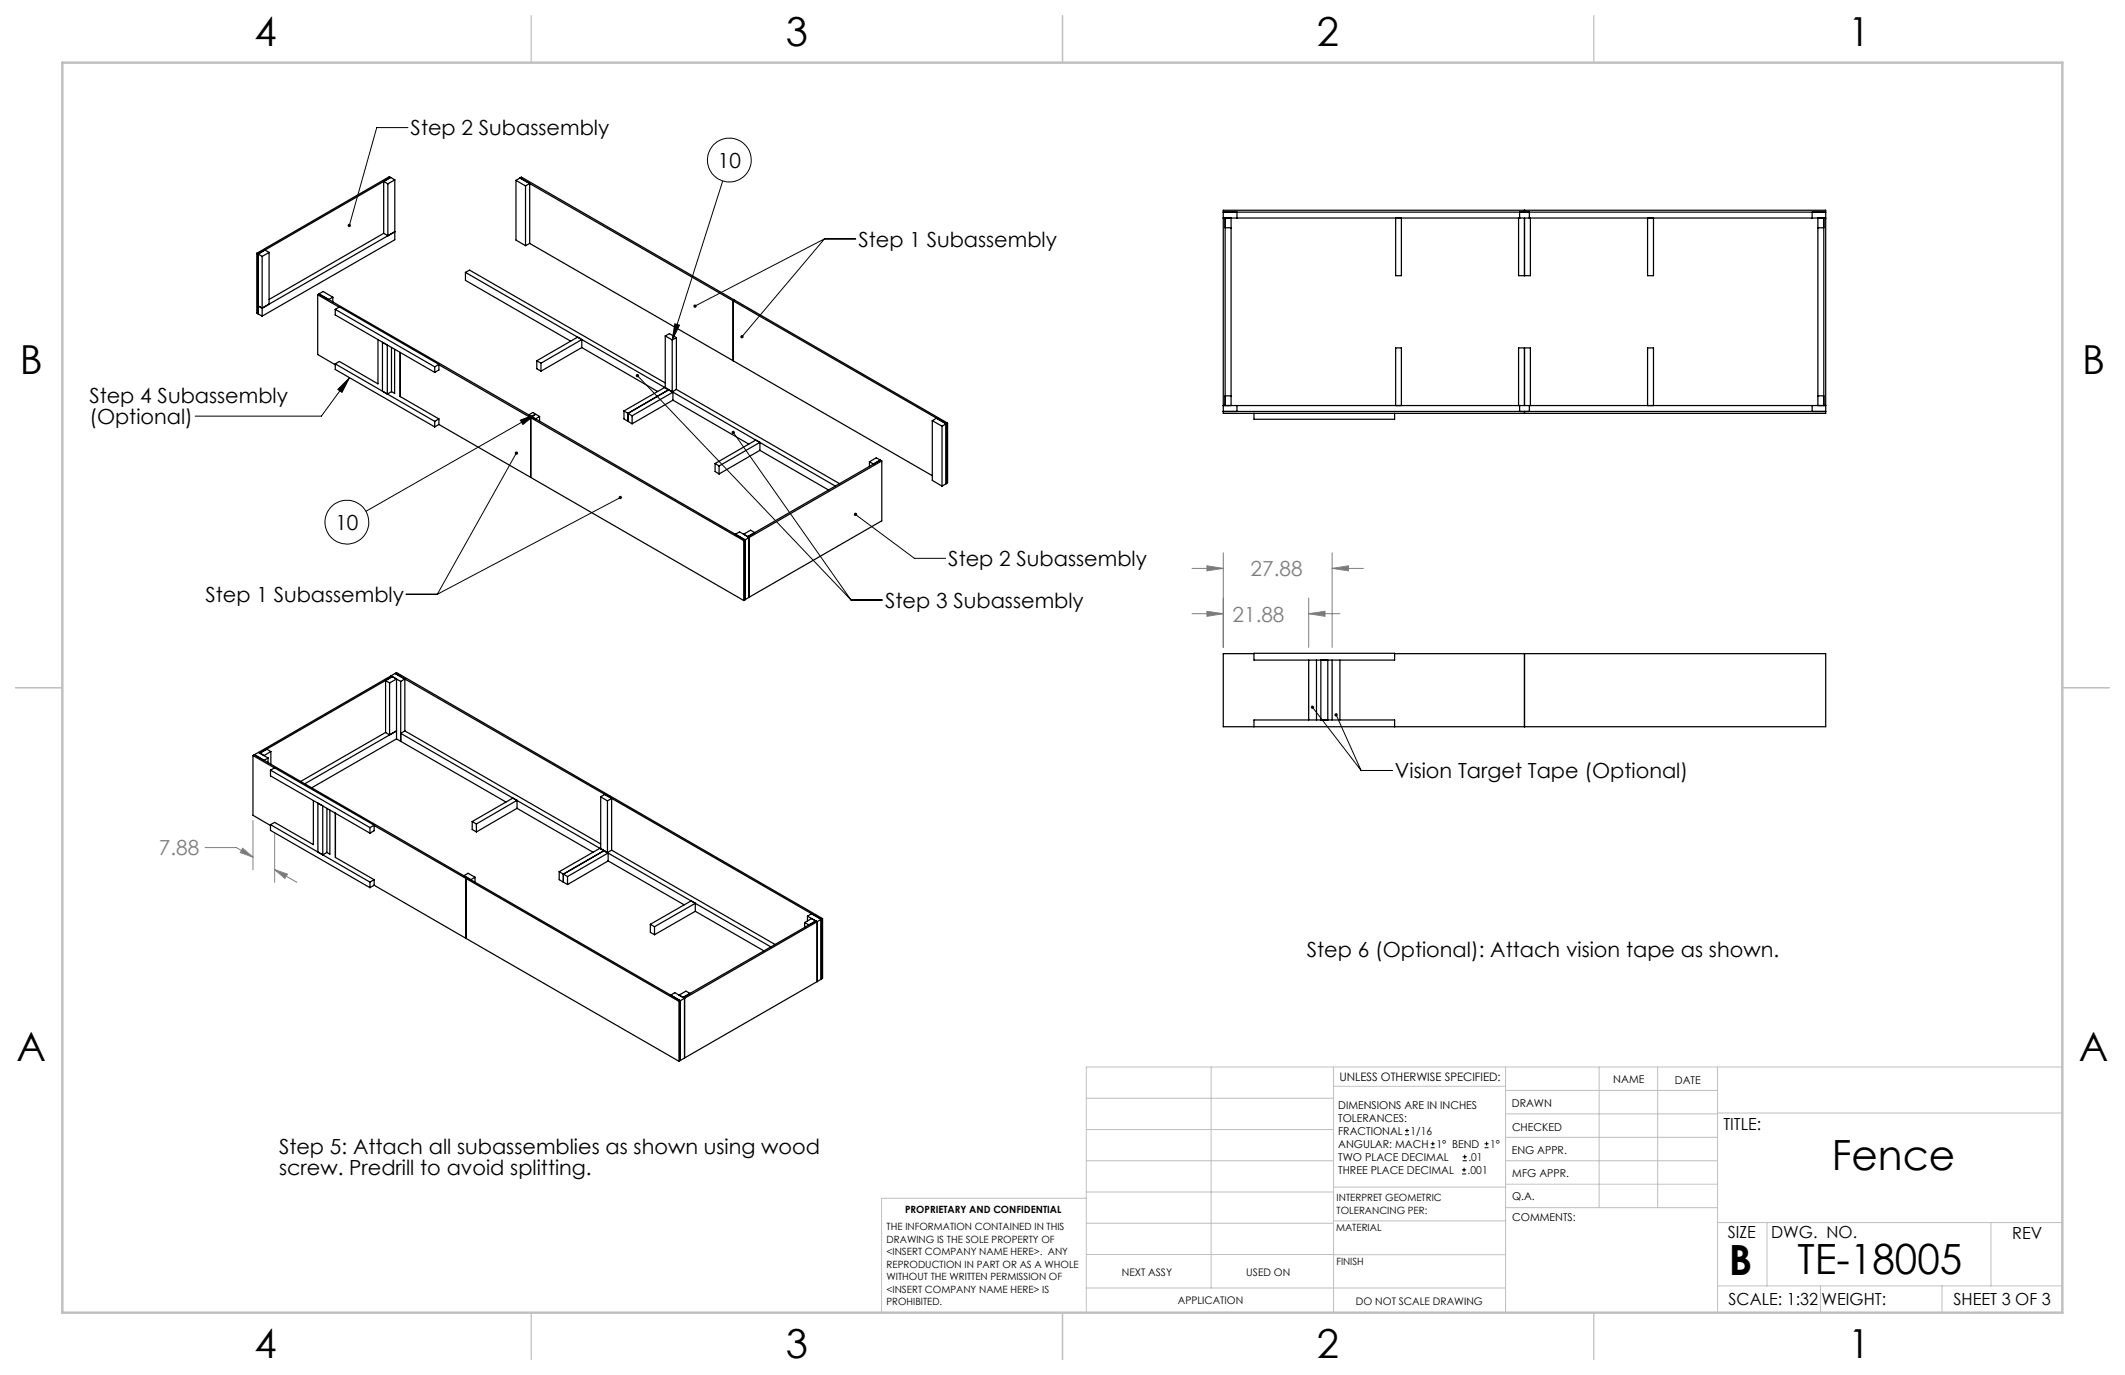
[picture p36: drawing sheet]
<svg xmlns="http://www.w3.org/2000/svg" width="432mm" height="279mm" viewBox="0 0 432 279" stroke-linecap="round" stroke-linejoin="round" font-family="sans-serif">
<defs><g id="words">
<g font-size="8.5">
<text x="372.2" y="237.7">Fence</text>
<text x="351.3" y="259">B</text>
<text x="365.3" y="258.9">TE-18005</text>
</g>
<g font-size="8.1">
<text x="51.7" y="9.3">4</text>
<text x="159.7" y="9.3">3</text>
<text x="267.6" y="9.3">2</text>
<text x="375.6" y="9.3">1</text>
<text x="4" y="76">B</text>
<text x="423.1" y="76">B</text>
<text x="3.3" y="215.7">A</text>
<text x="422.4" y="215.7">A</text>
<text x="51.7" y="276">4</text>
<text x="159.7" y="276">3</text>
<text x="267.6" y="276">2</text>
<text x="375.6" y="276">1</text>
</g>
<g font-size="4.2">
<text x="83.4" y="27.5">Step 2 Subassembly</text>
<text x="145.9" y="34.1">10</text>
<text x="174.4" y="50.1">Step 1 Subassembly</text>
<text x="18.2" y="82">Step 4 Subassembly</text>
<text x="18.2" y="86.1">(Optional)</text>
<text x="68.2" y="107.7">10</text>
<text x="192.7" y="115">Step 2 Subassembly</text>
<text x="41.7" y="122.4">Step 1 Subassembly</text>
<text x="179.9" y="123.5">Step 3 Subassembly</text>
<text x="283.5" y="158.2">Vision Target Tape (Optional)</text>
<text x="265.5" y="194.4">Step 6 (Optional): Attach vision tape as shown.</text>
<text x="56.7" y="234.5">Step 5: Attach all subassemblies as shown using wood</text>
<text x="56.7" y="238.7">screw. Predrill to avoid splitting.</text>
</g>
<g font-size="4.2" fill="#808080">
<text x="254.1" y="117.1">27.88</text>
<text x="250.5" y="126.3">21.88</text>
<text x="32.3" y="173.8">7.88</text>
</g>
<g font-size="3.4">
<text x="350.2" y="229.5">TITLE:</text>
<text x="351.1" y="251.6">SIZE</text>
<text x="359.9" y="251.6">DWG. NO.</text>
<text x="408.9" y="251.7">REV</text>
<text x="351.2" y="265.2">SCALE: 1:32</text>
<text x="370.1" y="265.3">WEIGHT:</text>
<text x="396.9" y="265.2">SHEET 3 OF 3</text>
</g>
<text font-size="2.4" x="272.2" y="219.7">UNLESS OTHERWISE SPECIFIED:</text>
<g font-size="2.2">
<text x="327.8" y="220.1">NAME</text>
<text x="340.3" y="220.2">DATE</text>
<text x="271.9" y="225.3">DIMENSIONS ARE IN INCHES</text>
<text x="271.9" y="227.9">TOLERANCES:</text>
<text x="307.2" y="224.9">DRAWN</text>
<text x="271.9" y="230.6">FRACTIONAL</text>
<text x="271.9" y="233.2">ANGULAR: MACH</text>
<text x="286.6" y="230.6">1/16</text>
<text x="291.9" y="233.2">1° BEND</text>
<text x="302.8" y="233.2">1°</text>
<text x="307.3" y="229.8">CHECKED</text>
<text x="271.9" y="238.5">THREE PLACE DECIMAL</text>
<text x="271.9" y="235.9">TWO PLACE DECIMAL</text>
<text x="298.2" y="238.5">.001</text>
<text x="298.4" y="235.9">.01</text>
<text x="307.2" y="234.5">ENG APPR.</text>
<text x="307.3" y="239.2">MFG APPR.</text>
<text x="307.3" y="243.9">Q.A.</text>
<text x="307.3" y="248.1">COMMENTS:</text>
</g>
<g font-size="2.1">
<text x="227.9" y="259.2">NEXT ASSY</text>
<text x="253.3" y="259.2">USED ON</text>
<text x="239.3" y="265">APPLICATION</text>
<text x="275.5" y="265.1">DO NOT SCALE DRAWING</text>
</g>
<g font-size="2">
<text x="271.6" y="244.1">INTERPRET GEOMETRIC</text>
<text x="180.2" y="250">THE INFORMATION CONTAINED IN THIS</text>
<text x="183.9" y="246.4">PROPRIETARY AND CONFIDENTIAL</text>
<text x="271.5" y="250.2">MATERIAL</text>
<text x="271.6" y="246.6">TOLERANCING PER:</text>
<text x="180.2" y="252.5">DRAWING IS THE SOLE PROPERTY OF</text>
<text x="180.2" y="255.1">&lt;INSERT COMPANY NAME HERE&gt;. ANY</text>
<text x="180.2" y="257.6">REPRODUCTION IN PART OR AS A WHOLE</text>
<text x="271.5" y="257">FINISH</text>
<text x="180.2" y="260.1">WITHOUT THE WRITTEN PERMISSION OF</text>
<text x="180.2" y="262.6">&lt;INSERT COMPANY NAME HERE&gt; IS</text>
<text x="180.2" y="265.2">PROHIBITED.</text>
</g>
</g></defs>
<g fill="none" stroke="#c0c0c0" stroke-width=".2">
<path d="M246.1 216.8v44.9M271 216.8v49.9M305.9 216.8v49.9M324.9 216.8v28.6M336.8 216.8v28.6M349 216.8v49.9M419.1 216.8h-198.4v49.9M220.7 235.9h50.3M220.7 229.5h50.3M220.7 223.2h50.3M271 220.7h34.9M305.9 231.1h43.1"/>
<path d="M305.9 226.3h43.1M305.9 221.6h43.1M305.9 235.9h43.1M349 226.2h70.1M220.7 248.6h50.3M220.7 242.2h50.3M220.7 254.9h50.3M220.7 243.5h-41.6v23.2M271 255h34.9M271 248.1h35M271 241.2h35M305.9 240.6h43.1"/>
<path d="M306 245.4h43M349 248.4h70.1M359.1 248.4v12.9M404.6 248.4v12.9M220.7 261.7h85.2M349 261.3h70.1M369.9 261.3v5.4M394.6 261.3v5.4"/>
</g>
<path d="M108 3.2v9.5M215.9 3.2v9.5M323.8 3.2v9.5M3.1 139.7h9.6M419.1 139.7h9.5M108 266.7v9.6M215.9 266.7v9.6M323.8 266.7v9.6" fill="none" stroke="#c0c0c0" stroke-width=".25"/>
<path d="M12.7 12.7h406.4v254h-406.4z" fill="none" stroke="#c0c0c0" stroke-width=".5"/>
<g fill="none" stroke="#000" stroke-width=".2">
<path d="M82.9 25.9h-6.3l-5.6 19.9M146.9 36.8l-10.3 32.3M167.5 48.5h6.4M167.5 48.5l-26.3 13.7M167.5 48.5l-16.7 19.9M71 76.8l-1.5 2.9-.8-.6zM71 76.8l-5.7 7.8h-25.6M129.5 76.3l43.4 45.6M137.1 65.8l1 .3-1.5 3zM104.9 92.1l-16 28.7M105.7 85.4l3.2-1.2-2.6 2.1zM108.9 84.2l-34.5 19.7"/>
<path d="M149 87.9l23.9 34M126 101.1l-37.1 19.7M173.8 104.5l12 9h6.4M82.5 120.8h6.4M172.9 121.9h6.4M266.7 143.7l9.9 12.9M271.5 145.2l5.1 11.4M276.6 156.6h6.3"/>
<circle cx="148.2" cy="32.5" r="4.5"/>
<circle cx="70.5" cy="106.1" r="4.5"/>
</g>
<g fill="none" stroke="#808080" stroke-width=".2">
<path d="M242.2 115.5h6.4M245.3 115l3.3 .5-3.3 .5zM248.6 112.3v19.3M270.7 115.5l3.3-.5v1zM270.7 112.3v19.3M270.7 115.5h6.3M242.2 124.7h6.4M245.3 124.2l3.3 .5-3.3 .5zM265.9 124.7l3.3-.5v1zM265.9 121.5v10.1M265.9 124.7h6.4M41.7 172.2h6.3l3.4 2"/>
<path d="M49.3 172.4l2.1 1.8-2.6-1zM51.4 166.7v10M55.8 176.7l2.6 .9-.5 .9zM55.8 169.3v10M55.8 176.7l4.5 2.6"/>
</g>
<path d="M141 61.9l-.1 .5 .3-.2-.3 .2a.35 .35 0 0 0 .5 .1 .35 .35 0 0 0 .1-.6 .35 .35 0 0 0-.5 0zM150.6 68.2l-.2 .2 .1 .3 .3-.3-.3 .3a.34 .34 0 0 0 .5 0 .34 .34 0 0 0 0-.5 .34 .34 0 0 0-.4 0zM104.6 91.9a.34 .34 0 0 0 .1 .5 .34 .34 0 0 0 .5-.1 .34 .34 0 0 0-.1-.5l-.2 .3 .2-.3zM125.8 100.9a.34 .34 0 0 0 .2 .5 .34 .34 0 0 0 .3-.5l-.3 .2 .3-.2a.33 .33 0 0 0-.5 0zM129.2 76.2a.34 .34 0 0 0 .2 .5 .34 .34 0 0 0 .4-.4 .34 .34 0 0 0-.5-.2l.2 .2zM148.7 87.7a.34 .34 0 0 0 .2 .5 .34 .34 0 0 0 .4-.4 .34 .34 0 0 0-.5-.2l.2 .3zM173.6 104.2l.2 .3-.2-.2a.34 .34 0 0 0 .1 .6 .34 .34 0 0 0 .5-.4 .34 .34 0 0 0-.5-.3zM70.7 45.6l-.1 .2 .3 .3 .1-.3-.1 .3a.34 .34 0 0 0 .4-.4 .34 .34 0 0 0-.6-.1zM137.1 65.8l1 .3-1.5 3zM105.7 85.4l3.2-1.2-2.6 2.1zM71 76.8l-1.5 2.9-.8-.6zM271.2 145.1a.34 .34 0 0 0 .2 .5 .34 .34 0 0 0 .4-.3 .34 .34 0 0 0-.4-.3l.1 .2-.1-.2zM266.5 143.4a.34 .34 0 0 0 0 .6 .34 .34 0 0 0 .5-.2 .34 .34 0 0 0-.4-.4l.1 .3z" fill="#000"/>
<path d="M245.3 124.2l3.3 .5-3.3 .5zM265.9 124.7l3.3-.5v1zM245.3 115l3.3 .5-3.3 .5zM270.7 115.5l3.3-.5v1zM49.3 172.4l2.1 1.8-2.6-1zM55.8 176.7l2.6 .9-.5 .9z" fill="#808080"/>
<g fill="none" stroke="#000" stroke-width=".25">
<path d="M78 36.9l.8 .5M78 36.9v10.5M78.8 37.4v10.5l-.8-.5M79.4 36.1l-1.4 .8M79.4 36.1l.8 .4M79.4 36.1l-.3-.2-26.9 15.6M79.4 36.1l-26.9 15.5M80.2 36.5l-1.4 .9M80.2 36.5v12.2l-26.9 15.5M104.8 36.7l2 1.1M104.8 36.7v12.1l2 1.1M105.7 36.2l-.9 .5"/>
<path d="M105.7 36.2l1.9 1.1M105.7 36.2l43.3 24.9M105.7 36.2l.2-.2 43.3 25M106.8 37.8v12.1M107.6 37.3l-.8 .5M107.6 37.3v12.2M52.2 51.5l.3 .1M52.2 51.5v12.1l.3 .2M52.5 51.6v12.2M52.5 51.6l.8 .5M53.3 52.1v12.1M54.7 51.3l-1.4 .8"/>
<path d="M54.7 51.3v10.5M54.7 51.3l-.9-.5-1.3 .8M64.6 59.9l4.3 2.5M64.6 59.9v12.1l3.5 2.1M64.8 59.7l.9-.5 1.9 1.2M64.8 59.7l2 1.2 .8-.5M64.8 59.7l-.2 .2M64.8 59.7l86.6 50M78 47.4l-23.3 13.5M80.2 47.1l-26.9 15.5-.8-.4M94.6 55.4l41.3 23.8M94.6 55.4v1.6l21.4 12.3"/>
<path d="M94.6 55.4l.8-.5 39.8 22.9M107.6 49.5l-.8 .4M107.6 49.5l81.8 47.2M248.6 42.7h122.4v41.3h-122.4zM248.6 44.3h122.4M248.6 43.1h122.4M249 46.3h1.2M249 44.3v38.1M250.2 44.3v38.1M251.4 43.1v1.2M283.6 44.3v11.7h1.2v-11.7M308.6 44.3v11.7h2.4v-11.7"/>
<path d="M308.8 43.1v1.2M309.8 42.7v.4M309.8 44.3v11.7M310.8 43.1v1.2M334.8 44.3v11.7h1.2v-11.7M368.2 43.1v1.2M369.4 46.3h1.2M369.4 44.3v38.1M370.6 44.3v38.1M52.5 63.8l.8 .4M67.6 60.4v.9M68.1 73.9v1.2l20.2 11.6"/>
<path d="M68.1 62.9v1.1l20.2 11.7M68.1 73.9l20.2 11.7M68.1 62.9l20.2 11.6M68.1 62.9l.9-.5 20.2 11.6M76.8 69v9l-7.8-4.6-.9 .5M77.7 69.6l1 .5v10l-1-.6zM79.6 70.6v9M79.6 79.6l-.9 .5M80.2 71v8.9l-.6-.3M81.3 71.6v9M88.3 74.5v1.2M89.2 74v1.2l-.9 .5"/>
<path d="M89.2 74l-.9 .5M89.2 74.1l18.6 10.8M109.1 73.3v1.6l.8 .5M109.1 73.3l.8 .5M109.9 73.8v1.6M118.2 70.6l-8.3 4.8M118.2 69l-8.3 4.8M118.2 69v1.6M118.2 69l-.8-.5-8.3 4.8M118.2 70.6l15.4 9M135.2 68.3l.8-.5 1.4 .8M135.2 68.3l1.4 .8"/>
<path d="M135.2 68.3v10.5l1.4 .8M135.9 79.2l-8.3 4.8M135.9 79.2l.8 .5M135.9 79.2l-.9-.5-8.2 4.8M135.9 79.2l33.9 19.6M136.6 69.1v10.5M136.7 79.7l-8.3 4.8M136.7 79.7v1.6M137.4 68.6l-.8 .5M137.4 68.6v10.5M137.4 79.1l-.8 .5M137.4 79.1l33.2 19.2"/>
<path d="M149 61.1l43.3 25M149 61.1v12.2M149.2 61l-.2 .1M149.2 61l43.3 25M309.8 70.7v11.7M81.3 80.6l7.9 4.5M88.3 85.6v1.1M89.2 85.1l-.9 .5M89.2 86.3l-.9 .4M89.2 85.1v1.2M89.2 86.3l61.9 35.7M107.4 84.3l.9-.5 1.3 .8-.8 .5z"/>
<path d="M107.8 84.9l43.3 25M107.8 84.9v12.1M108.1 84.7l-.3 .2M109.6 84.6v1M126.8 83.5l.8 .5M126.8 83.5v1.6l.8 .5M127.6 85.6l.8 .5M127.6 84v1.6M127.6 84l.8 .5M128.4 84.5v1.6M136.7 81.3l-8.3 4.8M136.7 81.3l15.5 8.9"/>
<path d="M145.3 94.2v1.6l.8 .5M145.3 94.2l.8 .5M146.1 94.7v1.6M154.4 91.5l-8.3 4.8M154.4 89.9l-8.3 4.8M154.4 89.9v1.6M154.4 89.9l-.8-.5-8.3 4.8M154.4 91.5l14 8.1M176.7 93.8v1M178.9 93.5l-27 15.5M178.9 93.5l-1.4 .8-.8-.5M178.9 93.5l-.9-.5-1.3 .8"/>
<path d="M178.9 93.5l.3 .2M179.2 93.7l-27 15.5M179.2 93.7v12.1l-27 15.6M189.4 85.5v12.1l2 1.2M189.4 85.5l2 1.1M189.4 85.5l.9-.5 2 1.1M191.4 86.6v12.2M192.3 86.1l-.9 .5M192.3 86.1v12.2M192.3 98.3l-.9 .5M192.5 86l-.2 .1M192.5 86v12.1l-.2 .2"/>
<path d="M248.6 82.4h122.4M248.6 83.6h122.4M249 80.4h1.2M251.4 82.4v1.2M254.8 84v1.2h28.6v-1.2M283.6 82.4v-11.7h1.2v11.7M308.6 82.4v-11.7h2.4v11.7M308.8 82.4v1.2M309.8 83.6v.4M310.8 82.4v1.2M334.8 82.4v-11.7h1.2v11.7M368.2 82.4v1.2"/>
<path d="M369.4 80.4h1.2M151.1 109.9v12.1M151.4 109.7v12.1M151.4 109.7l-.3 .2M151.9 109l.3 .2M152.2 109.2v12.2M152.2 109.2l-.8 .5M152.2 109.2l-1.9-1.1-.9 .4 2 1.2M153.4 108.2l-.9-.5-1.4 .8 .8 .5M78.4 138.3l.8 .5M78.4 138.3v10.5M79.2 138.8v10.5l-.8-.5"/>
<path d="M79.4 137.3l2 1.2M79.4 137.3l-26.9 15.6M79.4 137.3l.3 .2M79.7 137.5l-1.3 .8M79.7 137.5l.9 .5M79.7 137.5l-26.9 15.5M80.3 136.8l-.9 .5M80.3 136.8l2 1.2M80.3 136.8l86.6 50M80.3 136.8l.3-.1 43.3 25M80.6 138l-1.4 .8M80.6 138v12.1"/>
<path d="M81.4 138.5v12.1M82.3 138v10.5M82.3 138l-.9 .5M151.4 121.8l-.3 .2M152.2 121.4l-.8 .4M254.8 132.8h28.6v1.3h-28.6zM254.8 132.8h-6.2v14.9h122.4v-14.9h-87.6M265.9 134.1v12.2M267.5 134.1v12.2M268.4 134.1v12.2M269.8 134.1v12.2M270.7 134.1v12.2"/>
<path d="M272.3 134.1v12.2M309.8 132.8v14.9M51.4 153.5l4.4 2.5M51.4 153.5v12.2l3.6 2M51.7 153.4l2 1.1 .8-.5M51.7 153.4l-.3 .1M51.7 153.4l43.3 25M52.5 152.9l-.8 .5M52.5 152.9l2 1.1M52.5 152.9l.3 .1M54.5 154v1M55 156.5v1.2l20.2 11.6"/>
<path d="M55 156.5l20.2 11.7M55 156.5l.8-.5 20.2 11.7M55 152.7l-1.3 .8-.9-.5M55 152.7l-.8-.5-1.4 .8M55 152.7v2.6M78.4 148.8l-17.3 10M80.6 148.5l-18.7 10.8M80.6 150.1l-17.3 10M80.6 150.1l.8 .5M81.4 150.6l21.4 12.4M82.3 148.5l-.9 .5 41.3 23.9M82.3 148.5l39.8 23"/>
<path d="M254.8 147.7v-1.4h28.6v1.4M55 167.6v1.1l20.2 11.7M55 167.6l20.2 11.6M63.7 162.7v8.9l-7.9-4.5-.8 .5M64.6 163.2l1 .6v9.9l-1-.6zM66.4 164.3v8.9M66.4 173.2l-.8 .5M67 164.6v9l-.6-.4M68.2 165.2v9l7.8 4.6M75.2 168.2v1.1M75.2 179.2v1.2M76 178.8l-.8 .4"/>
<path d="M76 179.9l-.8 .5M76 167.7v1.1l-.8 .5M76 178.8v1.1M76 167.7l-.8 .5M76 167.7l18.7 10.8M76 179.9l62 35.8M94.3 177.9l.8-.5 1.4 .9-.8 .5zM94.7 178.5l43.3 25M94.7 178.5v12.2M95 178.4l-.3 .1M95 178.4l43.3 24.9M96 166.9v1.7l.8 .5"/>
<path d="M96 166.9l.8 .5M96.5 178.3v.9M96.8 167.4v1.7M105.1 164.3l-8.3 4.8M105.1 162.6l-8.3 4.8M105.1 162.6v1.7M105.1 162.6l-.9-.4-8.2 4.7M105.1 164.3l15.4 8.9M113.6 177.1v1.7l1.7 .9M113.6 177.1l1.7 1M115.3 178.1v1.6M122.1 161.9l.8-.5 1.4 .8"/>
<path d="M122.1 161.9l1.3 .8M122.1 161.9v10.5l1.3 .8M122.7 172.9l-8.2 4.7v1.6M122.7 172.9l.9 .4M122.7 172.9l-.8-.5-8.3 4.7M122.7 172.9l33.9 19.5M123.4 162.7v10.5M123.6 174.9l-8.3 4.8M123.6 173.3l-8.3 4.8M123.6 173.3v1.6M123.6 174.9l15.4 9M123.9 161.7l-.3 .1"/>
<path d="M123.9 161.7l43.2 25M124.3 162.2l-.9 .5M124.3 162.2v10.6M124.3 172.8l-.9 .4M124.3 172.8l33.2 19.1M132.2 187.8v1.6l.8 .5M132.2 187.8l.8 .5M133 188.3v1.6M141.3 185.2l-8.3 4.7M141.3 183.6l-8.3 4.7M141.3 183.6v1.6M141.3 183.6l-.9-.5-8.2 4.7"/>
<path d="M141.3 185.2l13.9 8M163.5 187.5l.9 .5M163.5 187.5v.9M164.1 186.2l2 1.1M164.1 186.2l.8-.5 2 1.1M164.1 186.2v.9M165.8 187.1l-27 15.6M165.8 187.1l-.9-.4-1.4 .8M165.8 187.1l.3 .2M166.1 187.3v12.2M166.1 187.3l-27 15.5M166.1 199.5l-27 15.5"/>
<path d="M166.9 186.8v12.2M166.9 199l-.8 .5M166.9 186.8l-.8 .5M167.1 186.7l-.2 .1M167.1 186.7v12.1l-.2 .2M138 202.2l1.4-.8 .8 .5-1.4 .8zM138 203.5v12.2M138.3 203.3v12.2M138.3 215.5l-.3 .2M138.3 203.3l-.3 .2M138.8 202.7l.3 .1M139.1 202.8v12.2"/>
<path d="M139.1 215l-.8 .5M139.1 202.8l-.8 .5M139.1 202.8l-2-1.1-.8 .5 2 1.1"/>
</g>
<g fill="none" stroke="#000" stroke-width=".2">
<path d="M285.5 230.6h.8M285.5 229.7h.8M285.9 229.3v.9M290.7 233.2h.8M290.7 232.4h.8M291.1 232v.8M297.1 238.5h.8M297.1 237.7h.8M297.2 235.9h.9M297.2 235.1h.9M297.5 237.3v.8M297.6 234.6v.9"/>
<path d="M301.7 233.2h.8M301.7 232.4h.8M302.1 232v.8"/>
</g>
<use href="#words"/>
</svg>
